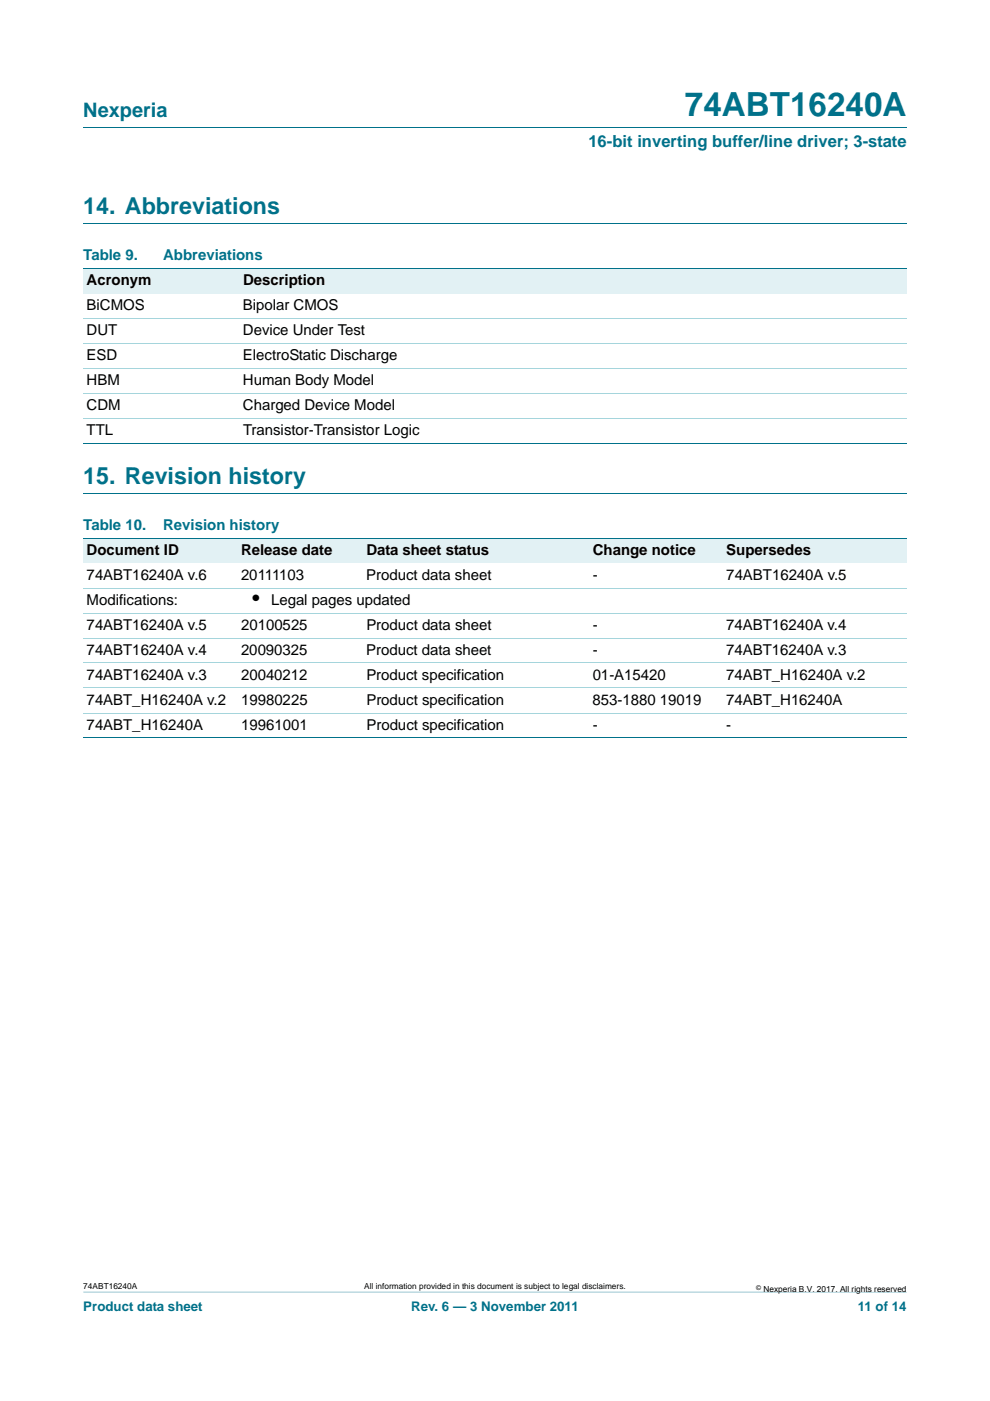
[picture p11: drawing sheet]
<svg xmlns="http://www.w3.org/2000/svg" width="210mm" height="297mm" viewBox="0 0 210 297" stroke-linecap="round" stroke-linejoin="round" font-family="sans-serif">
<defs><g id="words">
<text font-size="7" fill="#00718a" x="145.3" y="24.6">74ABT16240A</text>
<g font-size="4.9" fill="#00718a">
<text x="17.7" y="45.4">14. Abbreviations</text>
<text x="17.7" y="102.6">15. Revision history</text>
</g>
<text font-size="4.2" fill="#00718a" x="17.7" y="24.9">Nexperia</text>
<text font-size="4.2" x="53.6" y="128.2">•</text>
<text font-size="3.5" fill="#00718a" x="124.8" y="31.1">16-bit inverting buffer/line driver; 3-state</text>
<g font-size="3.2" fill="#00718a">
<text x="17.7" y="55.2">Table 9.</text>
<text x="34.6" y="55.2">Abbreviations</text>
<text x="17.7" y="112.4">Table 10.</text>
<text x="34.6" y="112.4">Revision history</text>
</g>
<g font-size="3.2">
<text x="18.4" y="65.8">BiCMOS</text>
<text x="18.4" y="60.5">Acronym</text>
<text x="51.5" y="65.8">Bipolar CMOS</text>
<text x="51.5" y="60.5">Description</text>
<text x="18.4" y="71.1">DUT</text>
<text x="51.5" y="71.1">Device Under Test</text>
<text x="18.4" y="76.4">ESD</text>
<text x="51.5" y="76.4">ElectroStatic Discharge</text>
<text x="18.4" y="81.7">HBM</text>
<text x="51.5" y="81.7">Human Body Model</text>
<text x="18.4" y="87">CDM</text>
<text x="51.5" y="87">Charged Device Model</text>
<text x="18.4" y="92.3">TTL</text>
<text x="51.5" y="92.3">Transistor-Transistor Logic</text>
<text x="18.4" y="117.6">Document ID</text>
<text x="51.1" y="117.6">Release date</text>
<text x="77.7" y="117.6">Data sheet status</text>
<text x="125.7" y="117.6">Change notice</text>
<text x="154.1" y="117.6">Supersedes</text>
<text x="18.4" y="122.9">74ABT16240A v.6</text>
<text x="51.1" y="122.9">20111103</text>
<text x="77.7" y="122.9">Product data sheet</text>
<text x="125.7" y="122.9">-</text>
<text x="154.1" y="122.9">74ABT16240A v.5</text>
<text x="18.4" y="128.2">Modifications:</text>
<text x="57.5" y="128.2">Legal pages updated</text>
<text x="18.4" y="133.5">74ABT16240A v.5</text>
<text x="51.1" y="133.5">20100525</text>
<text x="77.7" y="133.5">Product data sheet</text>
<text x="125.7" y="133.5">-</text>
<text x="154" y="133.5">74ABT16240A v.4</text>
<text x="18.4" y="138.8">74ABT16240A v.4</text>
<text x="51.1" y="138.8">20090325</text>
<text x="77.7" y="138.8">Product data sheet</text>
<text x="125.7" y="138.8">-</text>
<text x="154" y="138.8">74ABT16240A v.3</text>
<text x="18.4" y="144.1">74ABT16240A v.3</text>
<text x="18.4" y="149.4">74ABT_H16240A v.2</text>
<text x="51.1" y="144.1">20040212</text>
<text x="51.1" y="149.4">19980225</text>
<text x="77.7" y="144.1">Product specification</text>
<text x="77.7" y="149.4">Product specification</text>
<text x="125.7" y="149.4">853-1880 19019</text>
<text x="125.7" y="144.1">01-A15420</text>
<text x="154" y="149.4">74ABT_H16240A</text>
<text x="154" y="144.1">74ABT_H16240A v.2</text>
<text x="18.4" y="154.7">74ABT_H16240A</text>
<text x="51.2" y="154.7">19961001</text>
<text x="77.7" y="154.7">Product specification</text>
<text x="125.7" y="154.7">-</text>
<text x="154" y="154.7">-</text>
</g>
<g font-size="2.8" fill="#00718a">
<text x="17.7" y="277.9">Product data sheet</text>
<text x="87.2" y="277.9">Rev. 6 — 3 November 2011</text>
<text x="182" y="277.9">11 of 14</text>
</g>
<g font-size="1.8">
<text x="17.7" y="273.3">74ABT16240A</text>
<text x="77.3" y="273.3">All information provided in this document is subject to legal disclaimers.</text>
<text x="161.9" y="273.9">Nexperia B.V. 2017. All rights reserved</text>
</g>
<text font-size="1.4" x="160.4" y="273.4">©</text>
</g></defs>
<path d="M17.7 273.9l174.6 .1z" fill="#00718a"/>
<path d="M17.7 27h174.6M17.7 47.4h174.6M17.7 104.6h174.6" fill="none" stroke="#00718a" stroke-width=".21"/>
<g fill="#e2f1f4">
<path d="M17.7 57h33.1v5.3h-33.1z"/>
<path d="M50.8 57h141.5v5.3h-141.5z"/>
<path d="M17.7 114.1h32.7v5.3h-32.7z"/>
<path d="M50.4 114.1h26.6v5.3h-26.6z"/>
<path d="M77 114.1h48v5.3h-48z"/>
<path d="M125 114.1h28.4v5.3h-28.4z"/>
<path d="M153.4 114.1h38.9v5.3h-38.9z"/>
</g>
<path d="M17.7 57h174.6M17.7 94h174.6M17.7 114.1h174.6M17.7 156.5h174.6" fill="none" stroke="#00718a" stroke-width=".21"/>
<path d="M17.7 67.5h174.6M17.7 72.8h174.6M17.7 78.1h174.6M17.7 83.4h174.6M17.7 88.7h174.6M17.7 124.7h174.6M17.7 130h174.6M17.7 135.3h174.6M17.7 140.6h174.6M17.7 145.9h174.6M17.7 151.2h174.6" fill="none" stroke="#a5d5dc" stroke-width=".21"/>
<use href="#words"/>
</svg>
